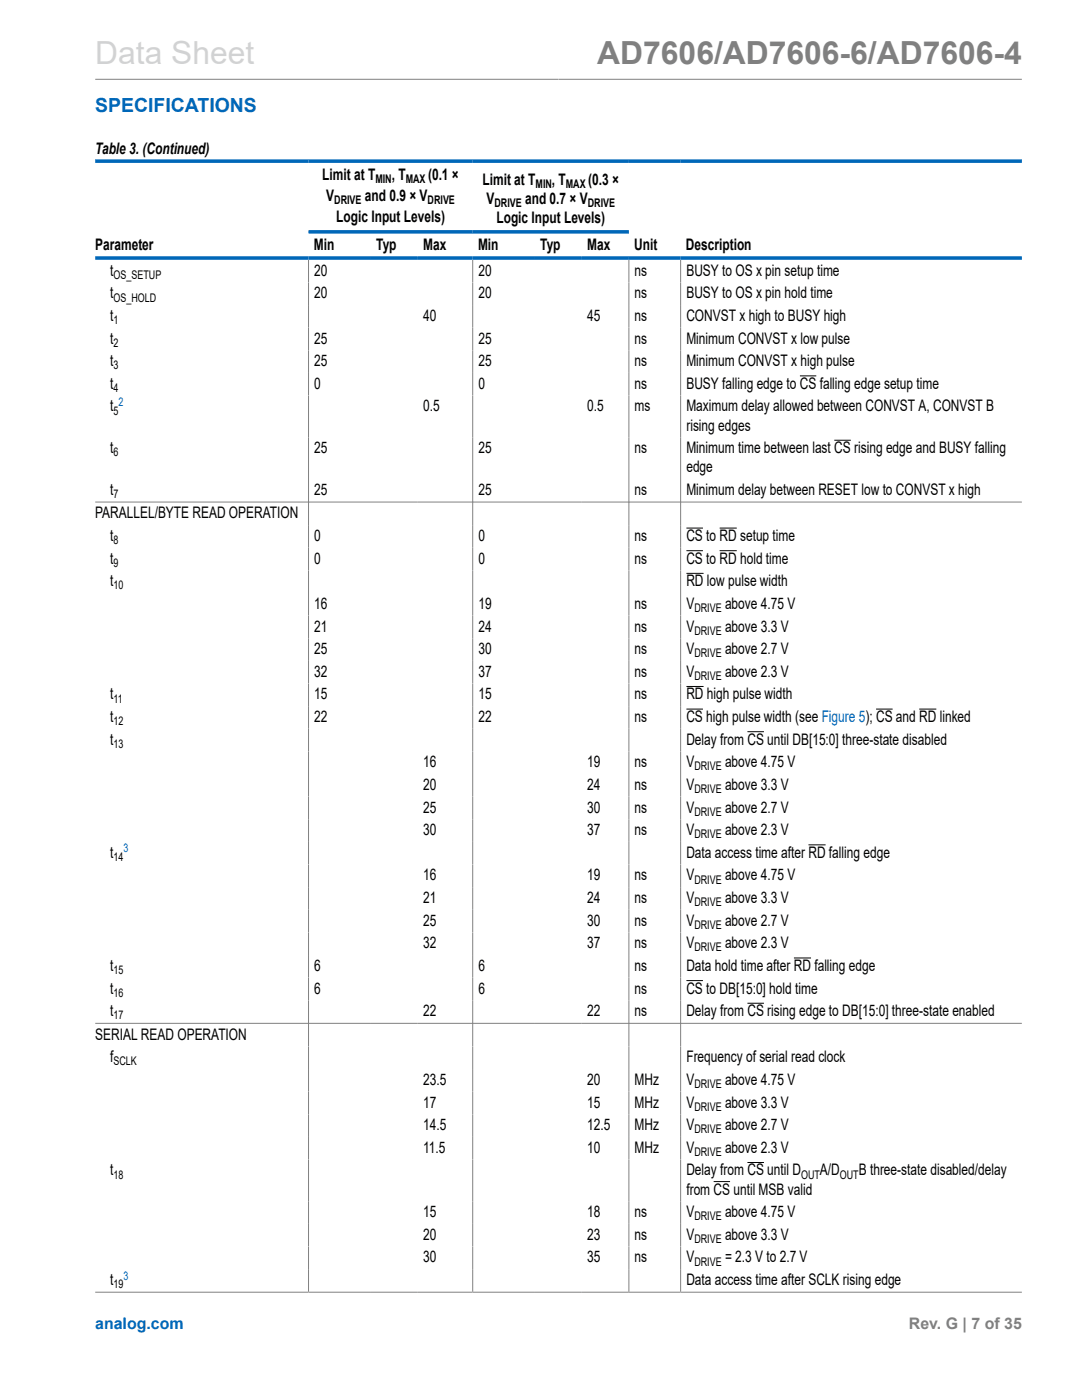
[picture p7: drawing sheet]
<svg xmlns="http://www.w3.org/2000/svg" width="216mm" height="279mm" viewBox="0 0 216 279" stroke-linecap="round" stroke-linejoin="round" font-family="sans-serif">
<defs><g id="words">
<text font-size="6.3" fill="#d3d3d3" x="19" y="12.7">Data Sheet</text>
<text font-size="6.3" fill="#808080" x="119.2" y="12.7">AD7606/AD7606-6/AD7606-4</text>
<text font-size="3.9" fill="#0067b8" x="19" y="22.3">SPECIFICATIONS</text>
<g font-size="3.2">
<text x="19" y="30.8">Table 3. (Continued)</text>
<text x="64.3" y="35.9">Limit at T</text>
<text x="78.2" y="35.9">, T</text>
<text x="85.4" y="35.9">(0.1 ×</text>
<text x="65.1" y="40.1">V</text>
<text x="72.8" y="40.1">and 0.9 × V</text>
<text x="96.3" y="37">Limit at T</text>
<text x="97.1" y="40.8">V</text>
<text x="104.8" y="40.8">and 0.7 × V</text>
<text x="110.1" y="37">, T</text>
<text x="117.4" y="37">(0.3 ×</text>
<text x="67.1" y="44.4">Logic Input Levels)</text>
<text x="99.1" y="44.6">Logic Input Levels)</text>
<text x="19" y="49.8">Parameter</text>
<text x="62.6" y="49.8">Min</text>
<text x="75.1" y="49.8">Typ</text>
<text x="84.4" y="49.8">Max</text>
<text x="95.4" y="49.8">Min</text>
<text x="107.8" y="49.8">Typ</text>
<text x="117.2" y="49.8">Max</text>
<text x="126.5" y="49.8">Unit</text>
<text x="136.9" y="49.8">Description</text>
<text x="22" y="55">t</text>
<text x="22" y="59.5">t</text>
<text x="62.7" y="55">20</text>
<text x="62.7" y="59.5">20</text>
<text x="95.5" y="55">20</text>
<text x="95.5" y="59.5">20</text>
<text x="126.6" y="55">ns</text>
<text x="126.6" y="59.5">ns</text>
<text x="137" y="55">BUSY to OS x pin setup time</text>
<text x="137" y="59.5">BUSY to OS x pin hold time</text>
<text x="22" y="64.1">t</text>
<text x="84.4" y="64.1">40</text>
<text x="117.2" y="64.1">45</text>
<text x="126.6" y="64.1">ns</text>
<text x="137" y="64.1">CONVST x high to BUSY high</text>
<text x="22" y="68.6">t</text>
<text x="62.7" y="68.6">25</text>
<text x="95.5" y="68.6">25</text>
<text x="126.6" y="68.6">ns</text>
<text x="137" y="68.6">Minimum CONVST x low pulse</text>
<text x="22" y="73.1">t</text>
<text x="22" y="77.6">t</text>
<text x="62.7" y="77.6">0</text>
<text x="62.7" y="73.1">25</text>
<text x="95.5" y="77.6">0</text>
<text x="95.5" y="73.1">25</text>
<text x="126.6" y="77.6">ns</text>
<text x="126.6" y="73.1">ns</text>
<text x="137" y="77.6">BUSY falling edge to CS falling edge setup time</text>
<text x="137" y="73.1">Minimum CONVST x high pulse</text>
<text x="22" y="82.1">t</text>
<text x="84.4" y="82.1">0.5</text>
<text x="117.2" y="82.1">0.5</text>
<text x="126.6" y="82.1">ms</text>
<text x="137" y="82.1">Maximum delay allowed between CONVST A, CONVST B</text>
<text x="137" y="85.9">rising edges</text>
<text x="22" y="90.4">t</text>
<text x="62.7" y="90.4">25</text>
<text x="95.5" y="90.4">25</text>
<text x="126.6" y="90.4">ns</text>
<text x="137" y="90.4">Minimum time between last CS rising edge and BUSY falling</text>
<text x="137" y="94.2">edge</text>
<text x="22" y="98.8">t</text>
<text x="62.7" y="98.8">25</text>
<text x="95.5" y="98.8">25</text>
<text x="126.6" y="98.8">ns</text>
<text x="137" y="98.8">Minimum delay between RESET low to CONVST x high</text>
<text x="19" y="103.5">PARALLEL/BYTE READ OPERATION</text>
<text x="22" y="108">t</text>
<text x="62.7" y="108">0</text>
<text x="95.5" y="108">0</text>
<text x="126.6" y="108">ns</text>
<text x="137" y="108">CS to RD setup time</text>
<text x="22" y="112.5">t</text>
<text x="62.7" y="112.5">0</text>
<text x="95.5" y="112.5">0</text>
<text x="126.6" y="112.5">ns</text>
<text x="137" y="112.5">CS to RD hold time</text>
<text x="22" y="117">t</text>
<text x="137" y="117">RD low pulse width</text>
<text x="62.7" y="121.5">16</text>
<text x="95.5" y="121.5">19</text>
<text x="126.6" y="121.5">ns</text>
<text x="137" y="121.5">V</text>
<text x="144.7" y="121.5">above 4.75 V</text>
<text x="62.7" y="130.5">25</text>
<text x="62.7" y="126">21</text>
<text x="95.5" y="130.5">30</text>
<text x="95.5" y="126">24</text>
<text x="126.6" y="130.5">ns</text>
<text x="126.6" y="126">ns</text>
<text x="137" y="130.5">V</text>
<text x="137" y="126">V</text>
<text x="144.7" y="126">above 3.3 V</text>
<text x="144.7" y="130.5">above 2.7 V</text>
<text x="62.7" y="135.1">32</text>
<text x="95.5" y="135.1">37</text>
<text x="126.6" y="135.1">ns</text>
<text x="137" y="135.1">V</text>
<text x="144.7" y="135.1">above 2.3 V</text>
<text x="22" y="139.6">t</text>
<text x="62.7" y="139.6">15</text>
<text x="95.5" y="139.6">15</text>
<text x="126.6" y="139.6">ns</text>
<text x="137" y="139.6">RD high pulse width</text>
<text x="22" y="144.1">t</text>
<text x="22" y="148.6">t</text>
<text x="62.7" y="144.1">22</text>
<text x="95.5" y="144.1">22</text>
<text x="126.6" y="144.1">ns</text>
<text x="137" y="148.6">Delay from CS until DB[15:0] three-state disabled</text>
<text x="137" y="144.1">CS high pulse width (see Figure 5); CS and RD linked</text>
<text x="84.4" y="153.1">16</text>
<text x="117.2" y="153.1">19</text>
<text x="126.6" y="153.1">ns</text>
<text x="137" y="153.1">V</text>
<text x="144.7" y="153.1">above 4.75 V</text>
<text x="84.4" y="157.6">20</text>
<text x="117.2" y="157.6">24</text>
<text x="126.6" y="157.6">ns</text>
<text x="137" y="157.6">V</text>
<text x="144.7" y="157.6">above 3.3 V</text>
<text x="84.4" y="166.7">30</text>
<text x="84.4" y="162.2">25</text>
<text x="117.2" y="166.7">37</text>
<text x="117.2" y="162.2">30</text>
<text x="126.6" y="166.7">ns</text>
<text x="126.6" y="162.2">ns</text>
<text x="137" y="166.7">V</text>
<text x="137" y="162.2">V</text>
<text x="144.7" y="162.2">above 2.7 V</text>
<text x="144.7" y="166.7">above 2.3 V</text>
<text x="22" y="171.2">t</text>
<text x="137" y="171.2">Data access time after RD falling edge</text>
<text x="84.4" y="175.7">16</text>
<text x="117.2" y="175.7">19</text>
<text x="126.6" y="175.7">ns</text>
<text x="137" y="175.7">V</text>
<text x="144.7" y="175.7">above 4.75 V</text>
<text x="84.4" y="180.2">21</text>
<text x="84.4" y="184.7">25</text>
<text x="117.2" y="180.2">24</text>
<text x="117.2" y="184.7">30</text>
<text x="126.6" y="180.2">ns</text>
<text x="126.6" y="184.7">ns</text>
<text x="137" y="180.2">V</text>
<text x="137" y="184.7">V</text>
<text x="144.7" y="184.7">above 2.7 V</text>
<text x="144.7" y="180.2">above 3.3 V</text>
<text x="84.4" y="189.3">32</text>
<text x="117.2" y="189.3">37</text>
<text x="126.6" y="189.3">ns</text>
<text x="137" y="189.3">V</text>
<text x="144.7" y="189.3">above 2.3 V</text>
<text x="22" y="193.8">t</text>
<text x="62.7" y="193.8">6</text>
<text x="95.5" y="193.8">6</text>
<text x="126.6" y="193.8">ns</text>
<text x="137" y="193.8">Data hold time after RD falling edge</text>
<text x="22" y="198.3">t</text>
<text x="22" y="202.8">t</text>
<text x="62.7" y="198.3">6</text>
<text x="84.4" y="202.8">22</text>
<text x="95.5" y="198.3">6</text>
<text x="117.2" y="202.8">22</text>
<text x="126.6" y="202.8">ns</text>
<text x="126.6" y="198.3">ns</text>
<text x="137" y="202.8">Delay from CS rising edge to DB[15:0] three-state enabled</text>
<text x="137" y="198.3">CS to DB[15:0] hold time</text>
<text x="19" y="207.5">SERIAL READ OPERATION</text>
<text x="22" y="212">f</text>
<text x="137" y="212">Frequency of serial read clock</text>
<text x="84.4" y="216.5">23.5</text>
<text x="84.4" y="221">17</text>
<text x="117.2" y="216.5">20</text>
<text x="117.2" y="221">15</text>
<text x="126.6" y="216.5">MHz</text>
<text x="126.6" y="221">MHz</text>
<text x="137" y="216.5">V</text>
<text x="137" y="221">V</text>
<text x="144.7" y="216.5">above 4.75 V</text>
<text x="144.7" y="221">above 3.3 V</text>
<text x="84.4" y="225.6">14.5</text>
<text x="117.2" y="225.6">12.5</text>
<text x="126.6" y="225.6">MHz</text>
<text x="137" y="225.6">V</text>
<text x="144.7" y="225.6">above 2.7 V</text>
<text x="84.4" y="230.1">11.5</text>
<text x="117.2" y="230.1">10</text>
<text x="126.6" y="230.1">MHz</text>
<text x="137" y="230.1">V</text>
<text x="144.7" y="230.1">above 2.3 V</text>
<text x="22" y="234.6">t</text>
<text x="137" y="234.6">Delay from CS until D</text>
<text x="137" y="238.4">from CS until MSB valid</text>
<text x="163.6" y="234.6">A/D</text>
<text x="171.4" y="234.6">B three-state disabled/delay</text>
<text x="84.4" y="242.9">15</text>
<text x="117.2" y="242.9">18</text>
<text x="126.6" y="242.9">ns</text>
<text x="137" y="242.9">V</text>
<text x="144.7" y="242.9">above 4.75 V</text>
<text x="84.4" y="247.4">20</text>
<text x="84.4" y="251.9">30</text>
<text x="117.2" y="247.4">23</text>
<text x="117.2" y="251.9">35</text>
<text x="126.6" y="247.4">ns</text>
<text x="126.6" y="251.9">ns</text>
<text x="137" y="247.4">V</text>
<text x="137" y="251.9">V</text>
<text x="144.7" y="247.4">above 3.3 V</text>
<text x="144.7" y="251.9">= 2.3 V to 2.7 V</text>
<text x="22" y="256.5">t</text>
<text x="137" y="256.5">Data access time after SCLK rising edge</text>
</g>
<text font-size="3.2" fill="#0067b8" x="19" y="265.3">analog.com</text>
<text font-size="3.2" fill="#808080" x="181.4" y="265.3">Rev. G | 7 of 35</text>
<g font-size="2.4">
<text x="66.7" y="40.8">DRIVE</text>
<text x="74.9" y="36.5">MIN</text>
<text x="81" y="36.5">MAX</text>
<text x="85.3" y="40.8">DRIVE</text>
<text x="98.7" y="41.4">DRIVE</text>
<text x="106.9" y="37.6">MIN</text>
<text x="112.9" y="37.6">MAX</text>
<text x="117.3" y="41.4">DRIVE</text>
<text x="22.7" y="55.7">OS_SETUP</text>
<text x="22.7" y="60.2">OS_HOLD</text>
<text x="22.7" y="64.7">1</text>
<text x="22.7" y="69.2">2</text>
<text x="22.7" y="73.7">3</text>
<text x="22.7" y="82.7">5</text>
<text x="22.7" y="78.2">4</text>
<text x="22.7" y="91.1">6</text>
<text x="22.7" y="99.4">7</text>
<text x="22.7" y="108.6">8</text>
<text x="22.7" y="113.1">9</text>
<text x="22.7" y="117.6">10</text>
<text x="138.5" y="122.2">DRIVE</text>
<text x="138.5" y="126.7">DRIVE</text>
<text x="138.5" y="131.2">DRIVE</text>
<text x="138.5" y="135.7">DRIVE</text>
<text x="22.7" y="140.2">11</text>
<text x="22.7" y="149.2">13</text>
<text x="22.7" y="144.7">12</text>
<text x="138.5" y="153.8">DRIVE</text>
<text x="138.5" y="158.3">DRIVE</text>
<text x="138.5" y="162.8">DRIVE</text>
<text x="138.5" y="167.3">DRIVE</text>
<text x="22.7" y="171.8">14</text>
<text x="138.5" y="176.3">DRIVE</text>
<text x="138.5" y="185.4">DRIVE</text>
<text x="138.5" y="180.9">DRIVE</text>
<text x="138.5" y="189.9">DRIVE</text>
<text x="22.7" y="194.4">15</text>
<text x="22.7" y="203.4">17</text>
<text x="22.7" y="198.9">16</text>
<text x="22.7" y="212.6">SCLK</text>
<text x="138.5" y="217.2">DRIVE</text>
<text x="138.5" y="221.7">DRIVE</text>
<text x="138.5" y="226.2">DRIVE</text>
<text x="138.5" y="230.7">DRIVE</text>
<text x="22.7" y="235.2">18</text>
<text x="159.9" y="235.2">OUT</text>
<text x="167.6" y="235.2">OUT</text>
<text x="138.5" y="243.5">DRIVE</text>
<text x="138.5" y="248.1">DRIVE</text>
<text x="22.7" y="257.1">19</text>
<text x="138.5" y="252.6">DRIVE</text>
</g>
<g font-size="2.4" fill="#0067b8">
<text x="23.7" y="81.1">2</text>
<text x="24.6" y="170.1">3</text>
<text x="24.6" y="255.4">3</text>
</g>
</g></defs>
<path d="M19 15.8h184.9M61.6 51.8v206M94.3 51.8v206M125.5 51.8v206M135.8 51.8v206M19 100.2h184.9M19 204.2h184.9M19 257.9h184.9" fill="none" stroke="#808080" stroke-width=".2"/>
<g fill="none" stroke="#000" stroke-width=".2">
<path d="M159.6 75h3.3M166.5 87.9h3.3M137 105.4h3.3M137 109.9h3.3M137 114.4h3.4M143.6 105.4h3.4M143.6 109.9h3.4M137 137h3.4M137 141.5h3.3M149.1 146h3.3M174.8 141.5h3.3M183.4 141.5h3.5"/>
<path d="M161.3 168.6h3.4M137 195.7h3.3M158.4 191.2h3.4M149.1 200.2h3.3M142.4 235.8h3.3M149.1 232h3.3"/>
</g>
<path d="M19 32.2h184.9M19 51.5h184.9M61.6 46.3h63.9" fill="none" stroke="#0067b8" stroke-width=".71"/>
<use href="#words"/>
</svg>
